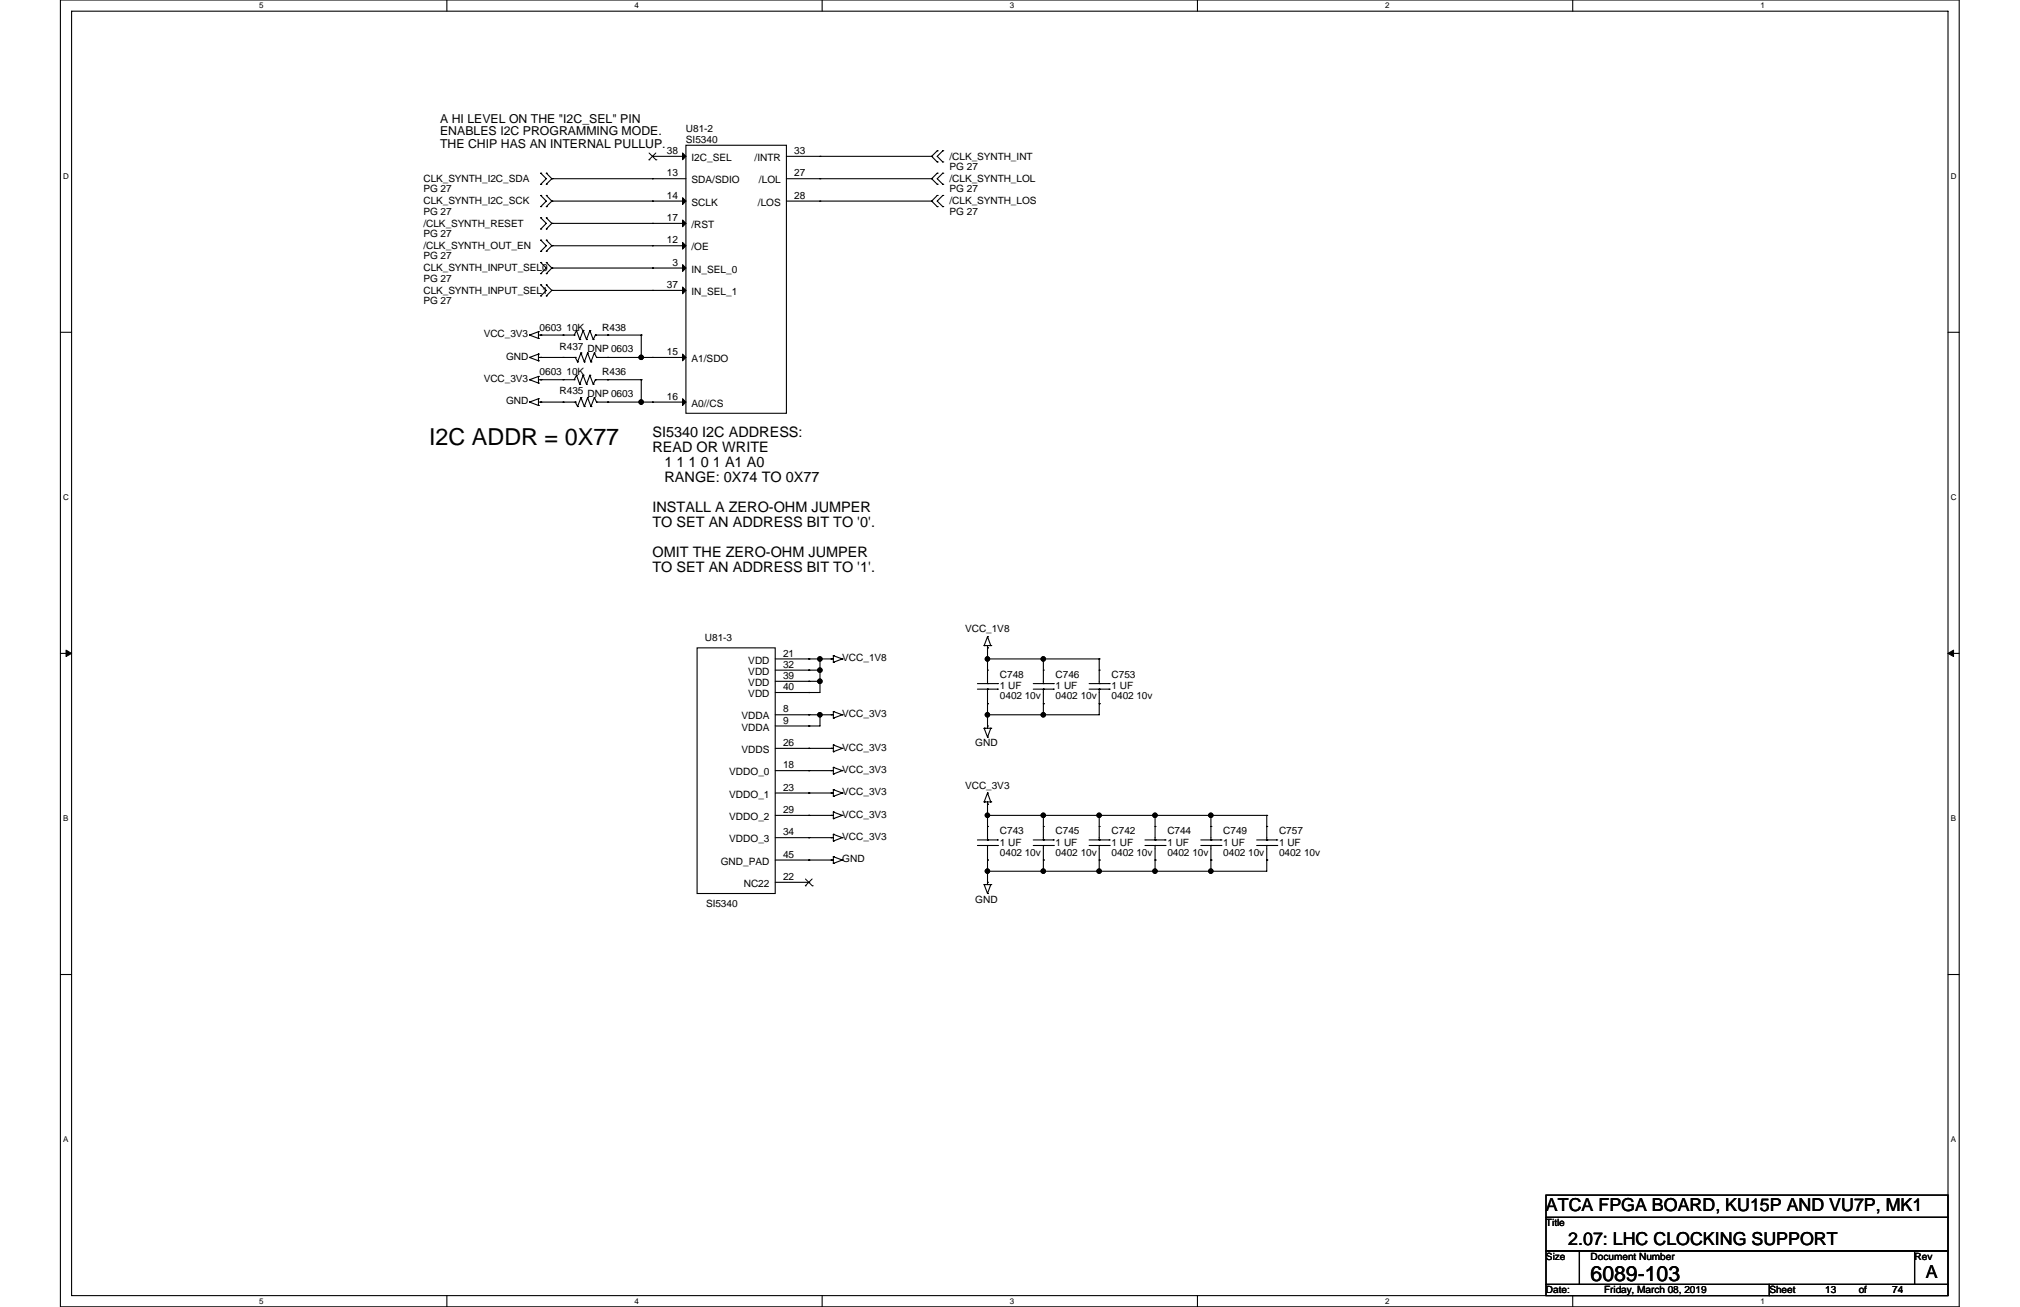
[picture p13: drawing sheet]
<svg xmlns="http://www.w3.org/2000/svg" width="432mm" height="279mm" viewBox="0 0 432 279" stroke-linecap="round" stroke-linejoin="round" font-family="sans-serif">
<defs><g id="words">
<text font-size="5" x="91.7" y="95.2">I2C ADDR = 0X77</text>
<text font-size="4.5" x="340" y="273.9">6089-103</text>
<g font-size="3.8">
<text x="330.5" y="258.9">ATCA FPGA BOARD, KU15P AND VU7P, MK1</text>
<text x="335.2" y="266.1">2.07: LHC CLOCKING SUPPORT</text>
<text x="411.6" y="273.2">A</text>
</g>
<g font-size="3.1">
<text x="139.5" y="93.5">SI5340 I2C ADDRESS:</text>
<text x="139.5" y="96.7">READ OR WRITE</text>
<text x="142" y="99.9">1 1 1 0 1 A1 A0</text>
<text x="142" y="103.1">RANGE: 0X74 TO 0X77</text>
<text x="139.5" y="109.5">INSTALL A ZERO-OHM JUMPER</text>
<text x="139.5" y="112.7">TO SET AN ADDRESS BIT TO '0'.</text>
<text x="139.5" y="119.1">OMIT THE ZERO-OHM JUMPER</text>
<text x="139.5" y="122.3">TO SET AN ADDRESS BIT TO '1'.</text>
</g>
<g font-size="2.6">
<text x="94.1" y="26.2">A HI LEVEL ON THE &quot;I2C_SEL&quot; PIN</text>
<text x="94.1" y="28.9">ENABLES I2C PROGRAMMING MODE.</text>
<text x="94.1" y="31.6">THE CHIP HAS AN INTERNAL PULLUP.</text>
</g>
<g font-size="2.2">
<text x="142.5" y="32.9">38</text>
<text x="147.8" y="34.4">I2C_SEL</text>
<text x="161.3" y="34.4">/INTR</text>
<text x="169.8" y="32.9">33</text>
<text x="142.5" y="37.7">13</text>
<text x="147.8" y="39.2">SDA/SDIO</text>
<text x="162.2" y="39.2">/LOL</text>
<text x="169.8" y="37.7">27</text>
<text x="142.5" y="42.5">14</text>
<text x="142.5" y="47.2">17</text>
<text x="147.8" y="44">SCLK</text>
<text x="162" y="44">/LOS</text>
<text x="169.8" y="42.5">28</text>
<text x="142.5" y="52">12</text>
<text x="147.8" y="48.7">/RST</text>
<text x="147.8" y="53.5">/OE</text>
<text x="143.7" y="56.8">3</text>
<text x="147.8" y="58.3">IN_SEL_0</text>
<text x="142.5" y="61.6">37</text>
<text x="147.8" y="63.1">IN_SEL_1</text>
<text x="142.5" y="75.9">15</text>
<text x="147.8" y="77.4">A1/SDO</text>
<text x="142.5" y="85.4">16</text>
<text x="147.8" y="86.9">A0//CS</text>
<text x="160" y="141.8">VDD</text>
<text x="167.4" y="140.4">21</text>
<text x="167.4" y="142.7">32</text>
<text x="160" y="144.2">VDD</text>
<text x="160" y="146.6">VDD</text>
<text x="160" y="149">VDD</text>
<text x="167.4" y="145.1">39</text>
<text x="167.4" y="147.5">40</text>
<text x="158.5" y="153.8">VDDA</text>
<text x="167.4" y="152.3">8</text>
<text x="167.4" y="154.7">9</text>
<text x="158.5" y="156.2">VDDA</text>
<text x="158.5" y="161">VDDS</text>
<text x="167.4" y="159.5">26</text>
<text x="155.9" y="165.7">VDDO_0</text>
<text x="167.4" y="164.2">18</text>
<text x="155.9" y="170.5">VDDO_1</text>
<text x="167.4" y="169">23</text>
<text x="167.4" y="173.8">29</text>
<text x="155.9" y="175.3">VDDO_2</text>
<text x="167.4" y="178.6">34</text>
<text x="154.1" y="184.8">GND_PAD</text>
<text x="155.9" y="180">VDDO_3</text>
<text x="167.4" y="183.3">45</text>
<text x="159" y="189.6">NC22</text>
<text x="167.4" y="188.1">22</text>
</g>
<g font-size="2.1">
<text x="146.6" y="28.2">U81-2</text>
<text x="146.6" y="30.6">SI5340</text>
<text x="203" y="34.2">/CLK_SYNTH_INT</text>
<text x="90.5" y="38.9">CLK_SYNTH_I2C_SDA</text>
<text x="90.5" y="41.1">PG 27</text>
<text x="203" y="36.3">PG 27</text>
<text x="203" y="38.9">/CLK_SYNTH_LOL</text>
<text x="203" y="41.1">PG 27</text>
<text x="90.5" y="43.7">CLK_SYNTH_I2C_SCK</text>
<text x="90.5" y="45.9">PG 27</text>
<text x="203" y="43.7">/CLK_SYNTH_LOS</text>
<text x="203" y="45.9">PG 27</text>
<text x="90.5" y="48.5">/CLK_SYNTH_RESET</text>
<text x="90.5" y="50.6">PG 27</text>
<text x="90.5" y="53.3">/CLK_SYNTH_OUT_EN</text>
<text x="90.5" y="55.4">PG 27</text>
<text x="90.5" y="58">CLK_SYNTH_INPUT_SEL0</text>
<text x="90.5" y="60.2">PG 27</text>
<text x="90.5" y="62.8">CLK_SYNTH_INPUT_SEL1</text>
<text x="90.5" y="65">PG 27</text>
<text x="115.3" y="70.7">0603</text>
<text x="121.1" y="70.7">10K</text>
<text x="128.7" y="70.7">R438</text>
<text x="103.4" y="72.1">VCC_3V3</text>
<text x="108.2" y="76.9">GND</text>
<text x="119.6" y="74.8">R437 DNP 0603</text>
<text x="103.4" y="81.7">VCC_3V3</text>
<text x="115.3" y="80.2">0603</text>
<text x="121.1" y="80.2">10K</text>
<text x="128.7" y="80.2">R436</text>
<text x="108.2" y="86.4">GND</text>
<text x="119.6" y="84.3">R435 DNP 0603</text>
<text x="150.7" y="137.1">U81-3</text>
<text x="206.3" y="135.1">VCC_1V8</text>
<text x="180" y="141.4">VCC_1V8</text>
<text x="213.7" y="144.9">C748</text>
<text x="213.7" y="147.3">1 UF</text>
<text x="213.7" y="149.5">0402 10v</text>
<text x="225.7" y="144.9">C746</text>
<text x="225.7" y="147.3">1 UF</text>
<text x="225.7" y="149.5">0402 10v</text>
<text x="237.6" y="144.9">C753</text>
<text x="237.6" y="147.3">1 UF</text>
<text x="237.6" y="149.5">0402 10v</text>
<text x="180" y="153.3">VCC_3V3</text>
<text x="180" y="160.5">VCC_3V3</text>
<text x="208.5" y="159.5">GND</text>
<text x="180" y="165.2">VCC_3V3</text>
<text x="180" y="170">VCC_3V3</text>
<text x="206.3" y="168.6">VCC_3V3</text>
<text x="180" y="174.8">VCC_3V3</text>
<text x="180" y="179.6">VCC_3V3</text>
<text x="213.7" y="178.4">C743</text>
<text x="225.7" y="178.4">C745</text>
<text x="237.6" y="178.4">C742</text>
<text x="249.5" y="178.4">C744</text>
<text x="261.5" y="178.4">C749</text>
<text x="273.4" y="178.4">C757</text>
<text x="180" y="184.3">GND</text>
<text x="213.7" y="180.8">1 UF</text>
<text x="213.7" y="182.9">0402 10v</text>
<text x="225.7" y="180.8">1 UF</text>
<text x="225.7" y="182.9">0402 10v</text>
<text x="237.6" y="180.8">1 UF</text>
<text x="237.6" y="182.9">0402 10v</text>
<text x="249.5" y="180.8">1 UF</text>
<text x="249.5" y="182.9">0402 10v</text>
<text x="261.5" y="180.8">1 UF</text>
<text x="261.5" y="182.9">0402 10v</text>
<text x="273.4" y="180.8">1 UF</text>
<text x="273.4" y="182.9">0402 10v</text>
<text x="150.9" y="193.9">SI5340</text>
<text x="208.5" y="192.9">GND</text>
<text x="330.5" y="262.2">Title</text>
<text x="330.5" y="269.3">Size</text>
<text x="340" y="269.3">Document Number</text>
<text x="409.3" y="269.3">Rev</text>
<text x="330.5" y="276.5">Date:</text>
<text x="342.9" y="276.5">Friday, March 08, 2019</text>
<text x="378.2" y="276.5">Sheet</text>
<text x="390.2" y="276.5">13</text>
<text x="397.3" y="276.5">of</text>
<text x="404.5" y="276.5">74</text>
</g>
<g font-size="1.7">
<text x="55.4" y="1.8">5</text>
<text x="135.6" y="1.8">4</text>
<text x="215.9" y="1.8">3</text>
<text x="296.1" y="1.8">2</text>
<text x="376.3" y="1.8">1</text>
<text x="13.5" y="38.2">D</text>
<text x="417" y="38.2">D</text>
<text x="13.5" y="106.9">C</text>
<text x="417" y="106.9">C</text>
<text x="13.5" y="175.5">B</text>
<text x="417" y="175.5">B</text>
<text x="13.5" y="244.2">A</text>
<text x="417" y="244.2">A</text>
<text x="55.4" y="278.7">5</text>
<text x="135.6" y="278.7">4</text>
<text x="215.9" y="278.7">3</text>
<text x="296.1" y="278.7">2</text>
<text x="376.3" y="278.7">1</text>
</g>
</g></defs>
<path d="M12.9 0h405.9v279.4h-405.9zM15.3 2.4h401.1v274.6h-401.1z" fill="none" stroke="#000" stroke-width=".23"/>
<g fill="#fff">
<path d="M55.4 .3h.9v1.8h-.9z"/>
<path d="M55.4 277.2h.9v1.9h-.9z"/>
</g>
<path d="M95.5 0v2.4M95.5 277v2.4" fill="none" stroke="#000" stroke-width=".23"/>
<g fill="#fff">
<path d="M135.6 .3h1v1.8h-1z"/>
<path d="M135.6 277.2h1v1.9h-1z"/>
</g>
<path d="M175.7 0v2.4M175.7 277v2.4" fill="none" stroke="#000" stroke-width=".23"/>
<g fill="#fff">
<path d="M215.9 .3h.9v1.8h-.9z"/>
<path d="M215.9 277.2h.9v1.9h-.9z"/>
</g>
<path d="M256 0v2.4M256 277v2.4" fill="none" stroke="#000" stroke-width=".23"/>
<g fill="#fff">
<path d="M296.1 .3h.9v1.8h-.9z"/>
<path d="M296.1 277.2h.9v1.9h-.9z"/>
</g>
<path d="M336.2 0v2.4M336.2 277v2.4" fill="none" stroke="#000" stroke-width=".23"/>
<g fill="#fff">
<path d="M376.3 .3h.9v1.8h-.9z"/>
<path d="M376.3 277.2h.9v1.9h-.9z"/>
<path d="M13.5 36.7h1.3v1.9h-1.3z"/>
<path d="M417 36.7h1.3v1.9h-1.3z"/>
<path d="M13.5 105.3h1.3v1.9h-1.3z"/>
<path d="M417 105.3h1.3v1.9h-1.3z"/>
</g>
<path d="M12.9 71h2.4M416.4 71h2.4" fill="none" stroke="#000" stroke-width=".23"/>
<g fill="#fff">
<path d="M13.5 174h1.1v1.9h-1.1z"/>
<path d="M417 174h1.1v1.9h-1.1z"/>
</g>
<path d="M12.9 139.7h2.4M416.4 139.7h2.4" fill="none" stroke="#000" stroke-width=".23"/>
<path d="M14.1 139v1.4l1.2-.7zM416.4 139.7l1.2 .7v-1.4z" fill="#000" stroke="#000" stroke-width=".21"/>
<g fill="#fff">
<path d="M13.5 242.6h1.1v1.9h-1.1z"/>
<path d="M417 242.6h1.1v1.9h-1.1z"/>
</g>
<g fill="none" stroke="#000" stroke-width=".23">
<path d="M115.6 39.4h.1M115.6 37h.1M115.6 37l1.2 1.2-1.2 1.2M116.8 37h.1M116.8 39.4h.1M116.8 37l1.2 1.2M118 38.2l-1.2 1.2M118 38.2h.1M139.5 33.4h.1M139.5 38.2h.1M139.5 33.4h7.1M146.6 31.1h21.5v57.2h-21.5z"/>
<path d="M146.6 38.2h-28.6M175.3 33.4h.1M175.3 38.2h.1M199.2 33.4l1.1 1.2M199.2 38.2l1.1 1.2M199.2 33.4h.1M199.2 38.2h.1M199.2 33.4h-31.1M199.2 38.2h-31.1M200.3 32.2h.1M200.3 34.6h.1M200.3 37h.1"/>
<path d="M200.3 39.4h.1M200.3 32.2l-1.1 1.2M200.3 37l-1.1 1.2M201.5 34.6h.1M201.5 32.2h.1M201.5 39.4h.1M201.5 37h.1M201.5 32.2l-1.2 1.2 1.2 1.2M201.5 37l-1.2 1.2 1.2 1.2M115.6 44.2h.1M115.6 41.8h.1M115.6 49h.1"/>
<path d="M115.6 46.6h.1M115.6 53.7h.1M115.6 51.3h.1M115.6 58.5h.1M115.6 56.1h.1M115.6 41.8l1.2 1.2-1.2 1.2M115.6 46.6l1.2 1.2-1.2 1.2M115.6 51.3l1.2 1.2-1.2 1.2M115.6 56.1l1.2 1.2-1.2 1.2M116.8 41.8h.1M116.8 44.2h.1M116.8 46.6h.1"/>
<path d="M116.8 49h.1M116.8 51.3h.1M116.8 53.7h.1M116.8 56.1h.1M116.8 58.5h.1M116.8 41.8l1.2 1.2M116.8 46.6l1.2 1.2M116.8 51.3l1.2 1.2M116.8 56.1l1.2 1.2M118 47.8h.1M118 52.5h.1M118 57.3h.1"/>
<path d="M118 47.8h28.6M118 52.5h28.6M118 57.3h28.6M118 43l-1.2 1.2M118 47.8l-1.2 1.2M118 52.5l-1.2 1.2M118 57.3l-1.2 1.2M118 43h.1M139.5 43h.1M139.5 47.8h.1M139.5 52.5h.1M139.5 57.3h.1"/>
<path d="M146.6 43h-28.6M175.3 43h.1M199.2 43l1.1 1.2M199.2 43h.1M199.2 43h-31.1M200.3 41.8h.1M200.3 44.2h.1M200.3 41.8l-1.1 1.2M201.5 44.2h.1M201.5 41.8h.1M201.5 41.8l-1.2 1.2 1.2 1.2M113.2 71.6h.1"/>
<path d="M113.2 76.4h.1M113.2 71.6l1.9 .7M113.2 76.4l1.9 .7M115.1 70.9h.1M115.1 72.3h.1M115.1 75.7h.1M115.1 77.1h.1M115.1 70.9v1.4M115.1 75.7v1.4M115.1 70.9l-1.9 .7M115.1 75.7l-1.9 .7M115.6 71.6h.1"/>
<path d="M115.6 76.4h.1M115.6 63.3h.1M115.6 60.9h.1M115.6 60.9l1.2 1.2-1.2 1.2M116.8 60.9h.1M116.8 63.3h.1M116.8 60.9l1.2 1.2M118 62.1h.1M118 62.1h28.6M118 62.1l-1.2 1.2M120.4 76.4h.1M120.4 71.6h.1"/>
<path d="M122.7 71.6h-7.6M122.7 71.6h.1M123 76.4h.1M123 76.4h-7.9M123 76.4l.5 1M123.2 70.7h.1M123.2 70.7l.7 1.9M123.2 70.7l-.5 .9M123.5 77.4h.1M123.9 72.6h.1M124.2 75.5h.1M124.2 75.5l-.7 1.9"/>
<path d="M124.2 75.5l.7 1.9M124.7 70.7h.1M124.7 70.7l.7 1.9M124.7 70.7l-.8 1.9M124.9 77.4h.1M125.4 72.6h.1M125.6 75.5h.1M125.6 75.5l-.7 1.9M125.6 75.5l.7 1.9M126.1 70.7h.1M126.1 70.7l.7 1.9M126.1 70.7l-.7 1.9"/>
<path d="M126.3 77.4h.1M126.8 72.6h.1M127 75.5h.1M127 75.5l-.7 1.9M127 75.5l.5 .9M127.3 71.6h.1M127.3 71.6l-.5 1M127.5 76.4h19.1M127.5 76.4h.1M129.9 76.4h.1M129.9 71.6h.1M137.1 71.6h.1"/>
<path d="M137.1 76.4h.1M137.1 71.6h-9.8M137.1 71.6v4.8M139.5 76.4h.1M139.5 62.1h.1M113.2 81.2h.1M113.2 86h.1M113.2 81.2l1.9 .7M113.2 86l1.9 .7M115.1 80.5h.1M115.1 81.9h.1M115.1 85.2h.1"/>
<path d="M115.1 86.7h.1M115.1 80.5v1.4M115.1 85.2v1.5M115.1 80.5l-1.9 .7M115.1 85.2l-1.9 .8M115.6 81.2h.1M115.6 86h.1M120.4 86h.1M120.4 81.2h.1M122.7 81.2h.1M122.7 81.2h-7.6M123 86h.1"/>
<path d="M123 86h-7.9M123 86l.5 .9M123.2 80.2h.1M123.2 80.2l.7 1.9M123.2 80.2l-.5 1M123.5 86.9h.1M123.9 82.1h.1M124.2 85h.1M124.2 85l-.7 1.9M124.2 85l.7 1.9M124.7 80.2h.1M124.7 80.2l.7 1.9"/>
<path d="M124.7 80.2l-.8 1.9M124.9 86.9h.1M125.4 82.1h.1M125.6 85h.1M125.6 85l-.7 1.9M125.6 85l.7 1.9M126.1 80.2h.1M126.1 80.2l.7 1.9M126.1 80.2l-.7 1.9M126.3 86.9h.1M126.8 82.1h.1M127 85h.1"/>
<path d="M127 85l-.7 1.9M127 85l.5 1M127.3 81.2h.1M127.3 81.2l-.5 .9M127.5 86h.1M127.5 86h19.1M129.9 86h.1M129.9 81.2h.1M137.1 81.2h.1M137.1 86h.1M137.1 81.2h-9.8M137.1 81.2v4.8"/>
<path d="M139.5 86h.1M149 138.5h16.7v52.5h-16.7zM210.4 138h.1M210.4 138h1.4M211.1 138.5h.1M211.1 136.1h.1M211.1 138v8.1M211.1 136.1l-.7 1.9M211.1 136.1l.7 1.9M211.8 138h.1M165.7 140.9h12.4M165.7 143.3h9.6"/>
<path d="M165.7 145.6h9.6M172.9 152.8h.1M172.9 155.2h.1M172.9 140.9h.1M172.9 143.3h.1M172.9 145.6h.1M172.9 148h.1M172.9 160h.1M175.3 143.3h.1M175.3 152.8h.1M175.3 152.8v2.4h-9.6M175.3 145.6h.1"/>
<path d="M175.3 140.9h.1M175.3 140.9v7.1h-9.6M177.7 140.9h.1M177.7 152.8h.1M177.7 160h.1M178.1 140.2h.1M178.1 141.6h.1M178.1 152.1h.1M178.1 153.5h.1M178.1 159.3h.1M178.1 140.2v1.4M178.1 152.1v1.4"/>
<path d="M178.1 159.3v1.4M178.1 140.2l1.9 .7M178.1 152.8h-12.4M178.1 152.1l1.9 .7M178.1 160h-12.4M178.1 159.3l1.9 .7M180 140.9h.1M180 152.8h.1M180 160h.1M180 140.9l-1.9 .7M180 152.8l-1.9 .7M180 160l-1.9 .7"/>
<path d="M208.9 147.3h4.3M208.9 146.1h4.3M210.4 155.7h.1M210.4 155.7h1.4M210.4 155.7l.7 1.9M211.1 140.9h.1M211.1 140.9h23.9M211.1 155.2h.1M211.1 157.6h.1M211.1 152.8h.1M211.1 146.1h.1M211.1 147.3h.1"/>
<path d="M211.1 143.3h.1M211.1 150.4h.1M211.1 147.3v8.4M211.8 155.7h.1M211.8 155.7l-.7 1.9M213.2 147.3h.1M213.2 146.1h.1M220.9 147.3h4.3M220.9 146.1h4.3M223 143.3h.1M223 150.4h.1M223 146.1h.1"/>
<path d="M223 147.3h.1M223 152.8h.1M223 147.3v5.5M223 140.9h.1M223 140.9v5.2M225.2 147.3h.1M225.2 146.1h.1M232.8 147.3h4.3M232.8 146.1h4.3M235 146.1h.1M235 147.3h.1M235 143.3h.1"/>
<path d="M235 150.4h.1M235 140.9h.1M235 147.3v5.5h-23.9M235 140.9v5.2M237.1 147.3h.1M237.1 146.1h.1M165.7 179.1h12.4M172.9 164.7h.1M172.9 169.5h.1M172.9 174.3h.1M172.9 179.1h.1M177.7 164.7h.1"/>
<path d="M177.7 169.5h.1M177.7 174.3h.1M177.7 179.1h.1M178.1 164h.1M178.1 165.5h.1M178.1 160.7h.1M178.1 168.8h.1M178.1 170.2h.1M178.1 173.6h.1M178.1 175h.1M178.1 178.4h.1M178.1 179.8h.1"/>
<path d="M178.1 164v1.5M178.1 168.8v1.4M178.1 173.6v1.4M178.1 178.4v1.4M178.1 164.7h-12.4M178.1 164l1.9 .7M178.1 169.5h-12.4M178.1 168.8l1.9 .7M178.1 174.3h-12.4M178.1 173.6l1.9 .7M178.1 178.4l1.9 .7M180 164.7h.1"/>
<path d="M180 169.5h.1M180 174.3h.1M180 179.1h.1M180 164.7l-1.9 .8M180 169.5l-1.9 .7M180 174.3l-1.9 .7M180 179.1l-1.9 .7M208.9 179.6h4.3M210.4 171.4h.1M210.4 171.4h1.4M211.1 171.9h.1M211.1 169.5h.1"/>
<path d="M211.1 171.4v8.2M211.1 169.5l-.7 1.9M211.1 169.5l.7 1.9M211.1 174.3h.1M211.1 179.6h.1M211.1 176.7h.1M211.8 171.4h.1M213.2 179.6h.1M220.9 179.6h4.3M223 179.6h.1M223 176.7h.1M223 174.3h.1"/>
<path d="M223 174.3v5.3M225.2 179.6h.1M232.8 179.6h4.3M235 176.7h.1M235 179.6h.1M235 174.3h.1M235 174.3v5.3M237.1 179.6h.1M244.8 179.6h4.2M246.9 179.6h.1M246.9 176.7h.1M246.9 174.3h.1"/>
<path d="M246.9 174.3v5.3M249 179.6h.1M256.7 179.6h4.3M258.8 179.6h.1M258.8 176.7h.1M258.8 174.3h.1M258.8 174.3v5.3M261 179.6h.1M268.6 179.6h4.3M270.8 174.3h-59.7M270.8 176.7h.1M270.8 174.3h.1"/>
<path d="M270.8 174.3v5.3M270.8 179.6h.1M272.9 179.6h.1M165.7 183.9h12.4M165.7 188.6h7.2M172.9 183.9h.1M172.9 188.6h.1M177.7 183.9h.1M178.1 183.1h.1M178.1 184.6h.1M178.1 183.1v1.5M178.1 183.1l1.9 .8"/>
<path d="M180 183.9h.1M180 183.9l-1.9 .7M208.9 180.7h4.3M210.4 189.1h.1M210.4 189.1h1.4M210.4 189.1l.7 1.9M211.1 188.6h.1M211.1 191h.1M211.1 180.7h.1M211.1 180.7v8.4M211.1 183.9h.1M211.1 186.2h.1"/>
<path d="M211.8 189.1h.1M211.8 189.1l-.7 1.9M213.2 180.7h.1M220.9 180.7h4.3M223 180.7h.1M223 183.9h.1M223 180.7v5.5M223 186.2h.1M225.2 180.7h.1M232.8 180.7h4.3M235 183.9h.1M235 180.7h.1"/>
<path d="M235 180.7v5.5M235 186.2h.1M237.1 180.7h.1M244.8 180.7h4.2M246.9 180.7h.1M246.9 180.7v5.5M246.9 186.2h.1M246.9 183.9h.1M249 180.7h.1M256.7 180.7h4.3M258.8 180.7h.1M258.8 183.9h.1"/>
<path d="M258.8 180.7v5.5M258.8 186.2h.1M261 180.7h.1M268.6 180.7h4.3M270.8 183.9h.1M270.8 180.7h.1M270.8 180.7v5.5h-59.7M272.9 180.7h.1M12.9 208.3h2.4M416.4 208.3h2.4M330.5 255.5h85.9v4.7h-85.9zM330.5 260.2h85.9v7.2h-85.9z"/>
<path d="M330.5 267.4h7.1v7.2h-7.1zM330.5 274.6h47.7v2.4h-47.7zM337.6 267.4h71.7v7.2h-71.7zM378.2 274.6h38.2v2.4h-38.2zM409.3 267.4h7.1v7.2h-7.1z"/>
</g>
<path d="M138.7 34.2h.1M138.7 32.7l1.5 1.5M140.2 32.7l-1.5 1.5M140.2 34.2h.1M172.1 189.4h.1M172.2 187.9l1.4 1.5M173.6 187.9l-1.5 1.5M173.6 189.4h.1" fill="none" stroke="#000" stroke-width=".21"/>
<g fill="#000" stroke="#000" stroke-width=".23">
<path d="M145.9 32.7l.7 .7-.7 .7z" fill-rule="evenodd"/>
<path d="M145.9 42.3l.7 .7-.7 .7z" fill-rule="evenodd"/>
<path d="M145.9 47l.7 .8-.7 .7z" fill-rule="evenodd"/>
<path d="M145.9 51.8l.7 .7-.7 .8z" fill-rule="evenodd"/>
<path d="M145.9 56.6l.7 .7-.7 .7z" fill-rule="evenodd"/>
<path d="M145.9 75.7l.7 .7-.7 .7z" fill-rule="evenodd"/>
<path d="M145.9 61.4l.7 .7-.7 .7z" fill-rule="evenodd"/>
<path d="M145.9 85.2l.7 .8-.7 .7z" fill-rule="evenodd"/>
<circle cx="137.1" cy="76.4" r=".47"/>
<circle cx="137" cy="85.9" r=".47"/>
<circle cx="175.3" cy="145.6" r=".47"/>
<circle cx="175.3" cy="140.9" r=".47"/>
<circle cx="175.3" cy="152.8" r=".47"/>
<circle cx="175.3" cy="143.3" r=".47"/>
<circle cx="211.1" cy="140.9" r=".47"/>
<circle cx="211.1" cy="152.8" r=".47"/>
<circle cx="223" cy="152.8" r=".47"/>
<circle cx="223" cy="140.9" r=".47"/>
<circle cx="211.1" cy="174.3" r=".47"/>
<circle cx="223" cy="174.3" r=".47"/>
<circle cx="234.9" cy="174.3" r=".47"/>
<circle cx="246.9" cy="174.3" r=".47"/>
<circle cx="258.8" cy="174.3" r=".47"/>
<circle cx="211.1" cy="186.2" r=".47"/>
<circle cx="223" cy="186.2" r=".47"/>
<circle cx="234.9" cy="186.2" r=".47"/>
<circle cx="246.9" cy="186.2" r=".47"/>
<circle cx="258.8" cy="186.2" r=".47"/>
</g>
<use href="#words"/>
</svg>
